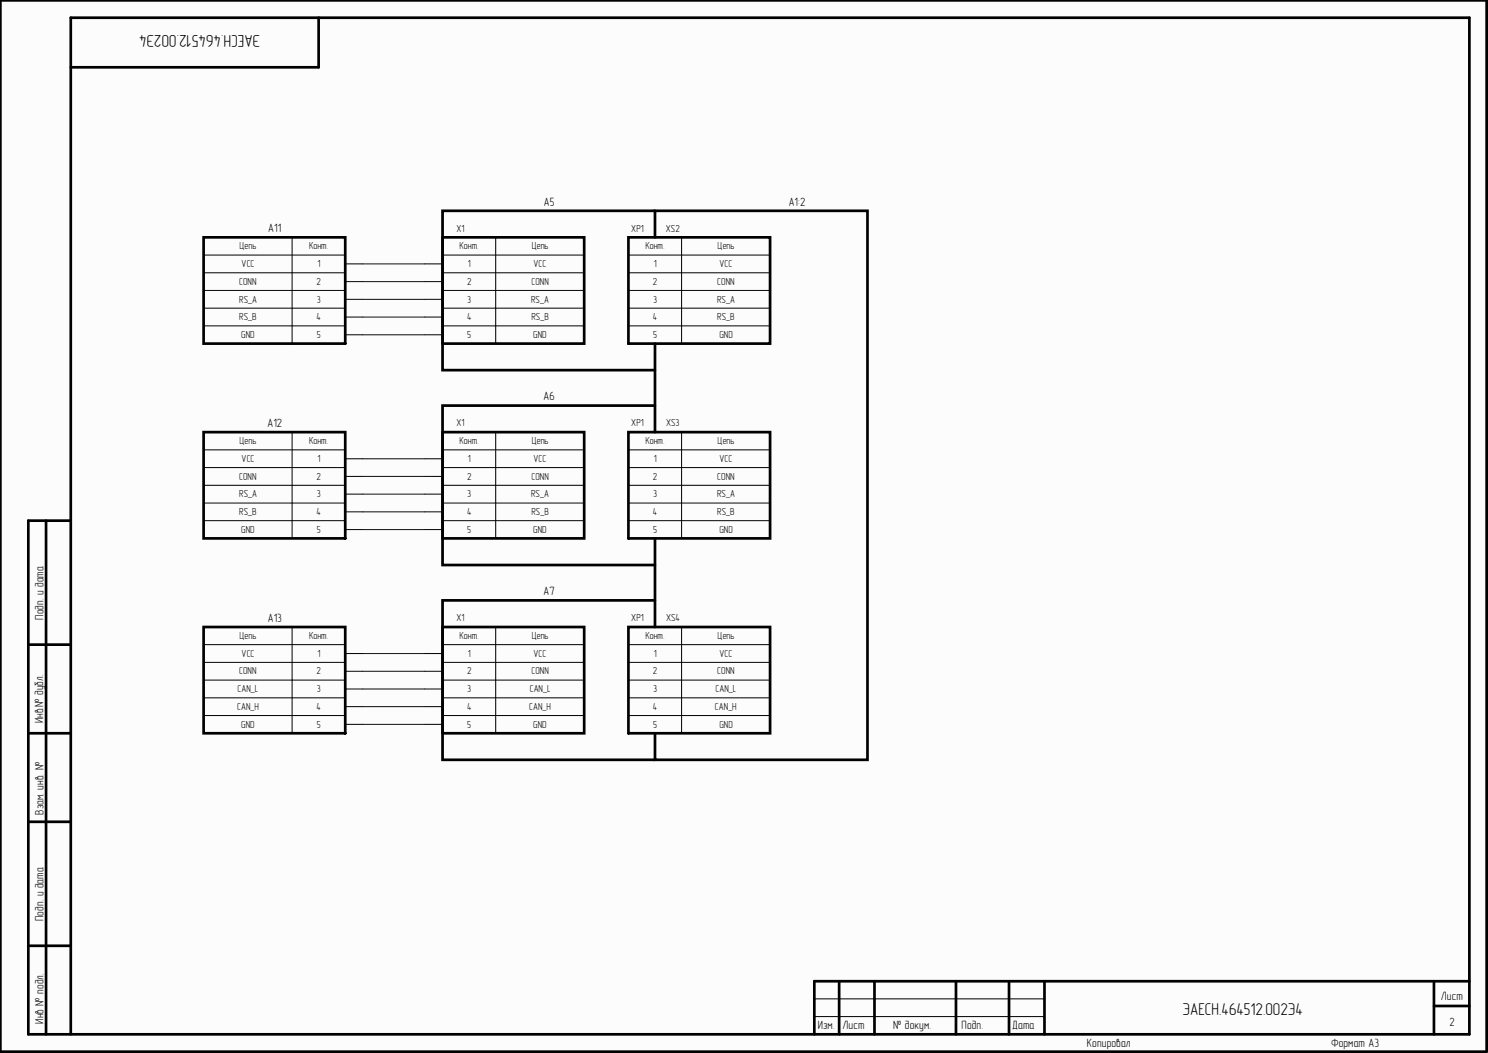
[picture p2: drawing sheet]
<svg xmlns="http://www.w3.org/2000/svg" width="420mm" height="297mm" viewBox="0 0 420 297" stroke-linecap="round" stroke-linejoin="round" font-family="sans-serif">
<defs><g id="words">
<g font-size="4.8">
<text x="73.4" y="10" transform="rotate(-180 73.4 10)">ЭАЕСН.464512.002Э4</text>
<text x="333.6" y="286.3">ЭАЕСН.464512.002Э4</text>
</g>
<g font-size="3.4">
<text x="153.4" y="58">A5</text>
<text x="222.5" y="58">A1:2</text>
<text x="75.7" y="65.5">A11</text>
<text x="153.3" y="112.9">A6</text>
<text x="75.4" y="120.5">A12</text>
<text x="153.3" y="167.9">A7</text>
<text x="12.3" y="174.9" transform="rotate(-90 12.3 174.9)">Подп. и дата</text>
<text x="75.5" y="175.4">A13</text>
<text x="12.2" y="204.1" transform="rotate(-90 12.2 204.1)">Инв.№ дубл.</text>
<text x="12.3" y="229.9" transform="rotate(-90 12.3 229.9)">Взам. инв. №</text>
<text x="12.3" y="259.8" transform="rotate(-90 12.3 259.8)">Подп. и дата</text>
<text x="406.5" y="282">Лист</text>
<text x="12.3" y="288.8" transform="rotate(-90 12.3 288.8)">Инв № подл.</text>
<text x="230.7" y="290.3">Изм.</text>
<text x="237.7" y="290.3">Лист</text>
<text x="252" y="290.3">№ докум.</text>
<text x="271.3" y="290.3">Подп.</text>
<text x="285.6" y="290.3">Дата</text>
<text x="408.9" y="289.5">2</text>
<text x="306.7" y="295.4">Копировал</text>
<text x="375.6" y="295.4">Формат А3</text>
</g>
<g font-size="2.9">
<text x="128.8" y="65.3">X1</text>
<text x="178.1" y="65.3">XP1</text>
<text x="187.8" y="65.3">XS2</text>
<text x="67.6" y="70.3">Цепь</text>
<text x="87.2" y="70.3">Конт.</text>
<text x="129.6" y="70.3">Конт.</text>
<text x="150" y="70.3">Цепь</text>
<text x="182.1" y="70.3">Конт.</text>
<text x="202.5" y="70.3">Цепь</text>
<text x="68.2" y="75.3">VCC</text>
<text x="89.6" y="75.3">1</text>
<text x="132" y="75.3">1</text>
<text x="150.5" y="75.3">VCC</text>
<text x="184.4" y="75.3">1</text>
<text x="203" y="75.3">VCC</text>
<text x="67.5" y="80.4">CONN</text>
<text x="89.3" y="80.4">2</text>
<text x="131.8" y="80.4">2</text>
<text x="149.9" y="80.4">CONN</text>
<text x="184.2" y="80.4">2</text>
<text x="202.4" y="80.4">CONN</text>
<text x="67.5" y="85.4">RS_A</text>
<text x="89.4" y="85.4">3</text>
<text x="131.8" y="85.4">3</text>
<text x="149.9" y="85.4">RS_A</text>
<text x="184.3" y="85.4">3</text>
<text x="202.3" y="85.4">RS_A</text>
<text x="67.5" y="90.4">RS_B</text>
<text x="68.1" y="95.3">GND</text>
<text x="89.3" y="90.4">4</text>
<text x="89.4" y="95.3">5</text>
<text x="131.8" y="90.4">4</text>
<text x="131.8" y="95.3">5</text>
<text x="149.9" y="90.4">RS_B</text>
<text x="150.5" y="95.3">GND</text>
<text x="184.2" y="90.4">4</text>
<text x="184.3" y="95.3">5</text>
<text x="202.4" y="90.4">RS_B</text>
<text x="203" y="95.3">GND</text>
<text x="67.6" y="125.3">Цепь</text>
<text x="87.2" y="125.3">Конт.</text>
<text x="128.8" y="120.3">X1</text>
<text x="129.6" y="125.3">Конт.</text>
<text x="150" y="125.3">Цепь</text>
<text x="178.1" y="120.3">XP1</text>
<text x="182.1" y="125.3">Конт.</text>
<text x="187.9" y="120.3">XS3</text>
<text x="202.5" y="125.3">Цепь</text>
<text x="68.2" y="130.3">VCC</text>
<text x="89.6" y="130.3">1</text>
<text x="132" y="130.3">1</text>
<text x="150.5" y="130.3">VCC</text>
<text x="184.4" y="130.3">1</text>
<text x="203" y="130.3">VCC</text>
<text x="67.5" y="135.3">CONN</text>
<text x="89.3" y="135.3">2</text>
<text x="131.8" y="135.3">2</text>
<text x="149.9" y="135.3">CONN</text>
<text x="184.2" y="135.3">2</text>
<text x="202.4" y="135.3">CONN</text>
<text x="67.5" y="140.3">RS_A</text>
<text x="89.4" y="140.3">3</text>
<text x="131.8" y="140.3">3</text>
<text x="149.9" y="140.3">RS_A</text>
<text x="184.3" y="140.3">3</text>
<text x="202.3" y="140.3">RS_A</text>
<text x="67.5" y="145.3">RS_B</text>
<text x="89.3" y="145.3">4</text>
<text x="131.8" y="145.3">4</text>
<text x="149.9" y="145.3">RS_B</text>
<text x="184.2" y="145.3">4</text>
<text x="202.4" y="145.3">RS_B</text>
<text x="68.1" y="150.2">GND</text>
<text x="89.4" y="150.2">5</text>
<text x="131.8" y="150.2">5</text>
<text x="150.5" y="150.2">GND</text>
<text x="184.3" y="150.2">5</text>
<text x="203" y="150.2">GND</text>
<text x="128.8" y="175.3">X1</text>
<text x="178.1" y="175.3">XP1</text>
<text x="187.9" y="175.3">XS4</text>
<text x="67.6" y="180.3">Цепь</text>
<text x="68.2" y="185.3">VCC</text>
<text x="87.2" y="180.3">Конт.</text>
<text x="89.6" y="185.3">1</text>
<text x="129.6" y="180.3">Конт.</text>
<text x="132" y="185.3">1</text>
<text x="150" y="180.3">Цепь</text>
<text x="150.5" y="185.3">VCC</text>
<text x="182.1" y="180.3">Конт.</text>
<text x="184.4" y="185.3">1</text>
<text x="202.5" y="180.3">Цепь</text>
<text x="203" y="185.3">VCC</text>
<text x="67.5" y="190.3">CONN</text>
<text x="89.3" y="190.3">2</text>
<text x="131.8" y="190.3">2</text>
<text x="149.9" y="190.3">CONN</text>
<text x="184.2" y="190.3">2</text>
<text x="202.4" y="190.3">CONN</text>
<text x="67" y="195.3">CAN_L</text>
<text x="89.4" y="195.3">3</text>
<text x="131.8" y="195.3">3</text>
<text x="149.4" y="195.3">CAN_L</text>
<text x="184.3" y="195.3">3</text>
<text x="201.9" y="195.3">CAN_L</text>
<text x="66.9" y="200.2">CAN_H</text>
<text x="89.3" y="200.2">4</text>
<text x="131.8" y="200.2">4</text>
<text x="149.3" y="200.2">CAN_H</text>
<text x="184.2" y="200.2">4</text>
<text x="201.7" y="200.2">CAN_H</text>
<text x="68.1" y="205.2">GND</text>
<text x="89.4" y="205.2">5</text>
<text x="131.8" y="205.2">5</text>
<text x="150.5" y="205.2">GND</text>
<text x="184.3" y="205.2">5</text>
<text x="203" y="205.2">GND</text>
</g>
</g></defs>
<path d="M0 0h419.5v296.7h-419.5z" fill="#fcfcfc"/>
<g fill="none" stroke="#000" stroke-width=".76">
<path d="M.1 .1h419.3v296.6h-419.3zM89.9 5v14h-69.9M184.8 59.5h-59.9v44.9h59.9M57.4 67h40v29.9h-40zM124.9 67h39.9v29.9h-39.9zM177.3 67h40v29.9h-40zM184.8 67v-7.5h59.9v154.8h-59.9v-7.5M184.8 96.9v25M184.8 114.4h-59.9v45h59.9M57.4 121.9h40v30h-40zM124.9 121.9h39.9v30h-39.9zM177.3 121.9h40v30h-40z"/>
<path d="M13 146.9v144.9M20 146.9h-12v144.9h406.6v-286.8h-394.6v286.8M184.8 151.9v25M57.4 176.9h40v29.9h-40zM124.9 176.9h39.9v29.9h-39.9zM177.3 176.9h40v29.9h-40zM184.8 169.4h-59.9v44.9h59.9M8 181.8h12M8 206.8h12M8 231.8h12M8 266.8h12M236.7 276.8v15"/>
<path d="M246.7 276.8v15M269.7 276.8v15M284.7 276.8v15M294.7 276.8v15M404.6 276.8v15M414.6 276.8h-184.9v15M404.6 283.8h10"/>
</g>
<g fill="none" stroke="#000" stroke-width=".28">
<path d="M57.4 77h40M57.4 72h40M82.4 67v29.9M97.4 74.4h5M97.4 79.4h5M119.9 74.4h5M119.9 79.4h5M124.9 77h39.9M124.9 72h39.9M139.9 67v29.9M177.3 77h40M177.3 72h40"/>
<path d="M192.3 67v29.9M57.4 81.9h40M57.4 86.9h40M57.4 91.9h40M97.4 84.4h5M97.4 89.4h5M97.4 94.4h5M119.9 84.4h5M119.9 89.4h5M119.9 94.4h5M124.9 81.9h39.9M124.9 86.9h39.9"/>
<path d="M124.9 91.9h39.9M177.3 81.9h40M177.3 86.9h40M177.3 91.9h40M57.4 131.9h40M57.4 136.9h40M57.4 126.9h40M82.4 121.9v30M97.4 129.4h5M97.4 134.4h5M97.4 139.4h5M119.9 129.4h5"/>
<path d="M119.9 134.4h5M119.9 139.4h5M124.9 131.9h39.9M124.9 136.9h39.9M124.9 126.9h39.9M139.9 121.9v30M177.3 131.9h40M177.3 136.9h40M177.3 126.9h40M192.3 121.9v30M57.4 141.9h40M57.4 146.9h40"/>
<path d="M97.4 144.4h5M97.4 149.4h5M119.9 144.4h5M119.9 149.4h5M124.9 141.9h39.9M124.9 146.9h39.9M177.3 141.9h40M177.3 146.9h40M82.4 176.9v29.9M139.9 176.9v29.9M192.3 176.9v29.9M57.4 186.8h40"/>
<path d="M57.4 191.8h40M57.4 196.8h40M57.4 181.8h40M97.4 184.4h5M97.4 189.4h5M97.4 194.4h5M97.4 199.3h5M119.9 184.4h5M119.9 189.4h5M119.9 194.4h5M119.9 199.3h5M124.9 186.8h39.9"/>
<path d="M124.9 191.8h39.9M124.9 196.8h39.9M124.9 181.8h39.9M177.3 186.8h40M177.3 191.8h40M177.3 196.8h40M177.3 181.8h40M57.4 201.8h40M97.4 204.3h5M119.9 204.3h5M124.9 201.8h39.9M177.3 201.8h40"/>
<path d="M229.7 281.8h65M229.7 286.8h65"/>
</g>
<g fill="none" stroke="#0e0e0e" stroke-width=".28">
<path d="M102.4 74.4h17.5M102.4 79.4h17.5M102.4 84.4h17.5M102.4 89.4h17.5M102.4 94.4h17.5M102.4 129.4h17.5M102.4 134.4h17.5M102.4 139.4h17.5M102.4 144.4h17.5M102.4 149.4h17.5M102.4 184.4h17.5M102.4 189.4h17.5"/>
<path d="M102.4 194.4h17.5M102.4 199.3h17.5M102.4 204.3h17.5"/>
</g>
<use href="#words"/>
</svg>
